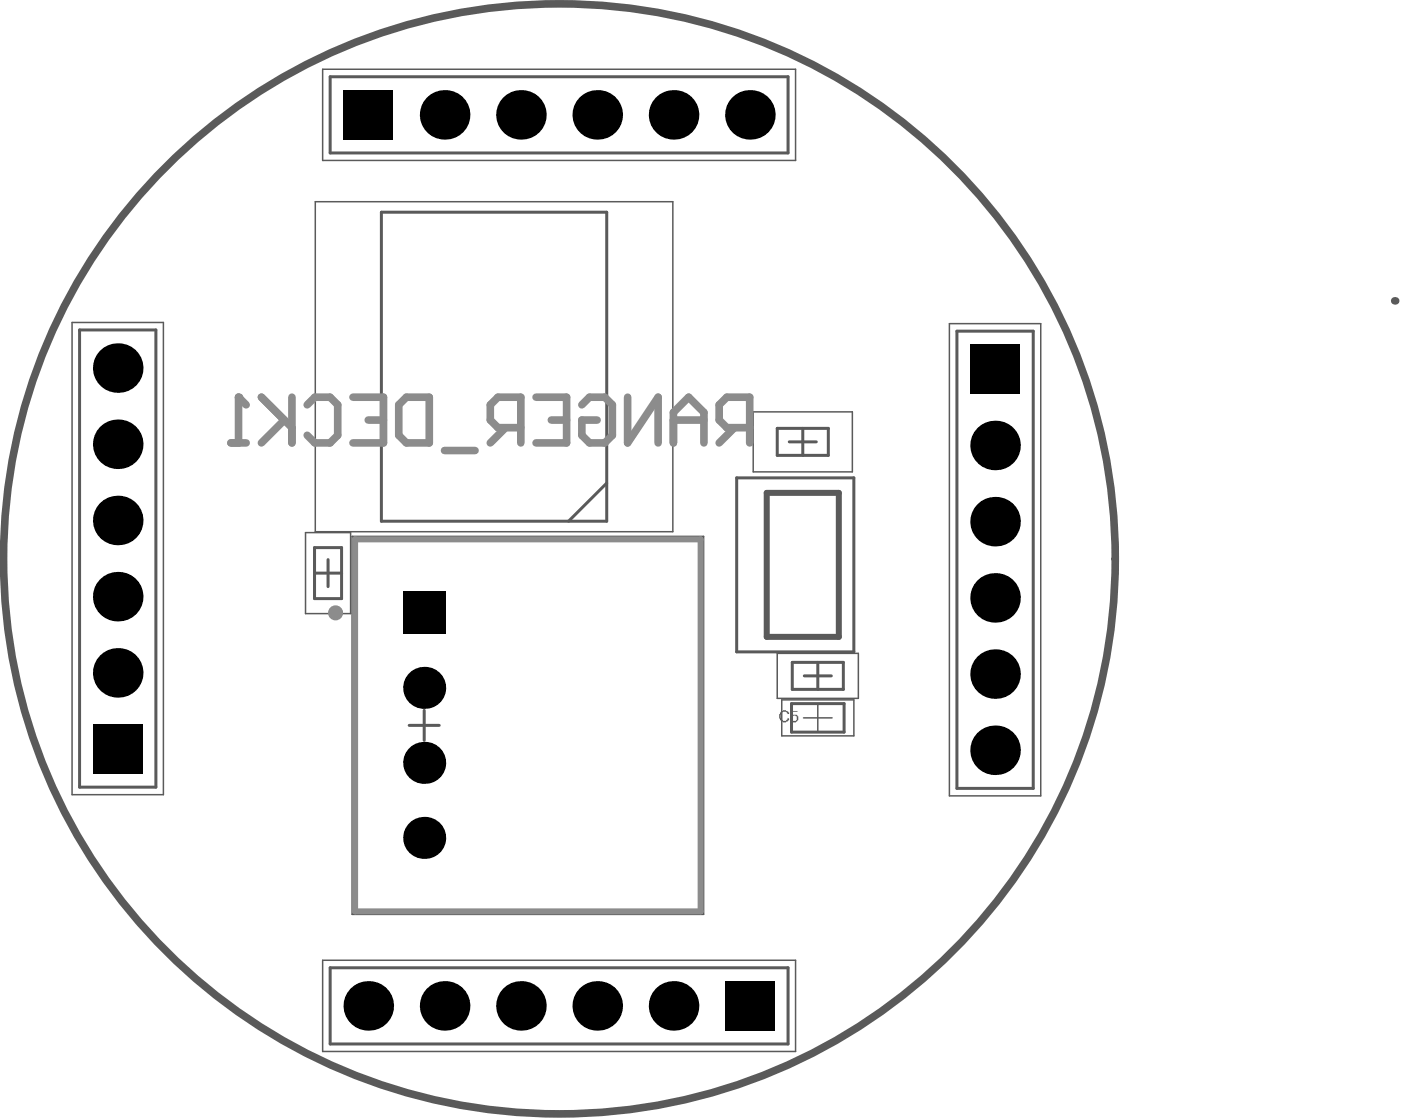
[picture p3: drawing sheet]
<svg xmlns="http://www.w3.org/2000/svg" width="155mm" height="124mm" viewBox="0 0 155 124" stroke-linecap="round" stroke-linejoin="round" font-family="sans-serif">
<g fill="#5a5a5a">
<path d="M86.4 79h.1a.48 .48 0 0 1 .8 0h.1v.2h-.1a.37 .37 0 0 0-.4-.3 .37 .37 0 0 0-.3 .2v.1a.45 .45 0 0 0 .2 .6 .24 .24 0 0 0 .2 .1 .24 .24 0 0 0 .2-.1h.1v-.2l.1 .1a.3 .3 0 0 1-.3 .3v.1h-.3v-.1a.3 .3 0 0 1-.4-.3h-.1v-.5h.1z"/>
<path d="M87.8 78.8h.6v.1h-.5v.4a.39 .39 0 0 1 .5 0 .39 .39 0 0 1 0 .5 .45 .45 0 0 1-.5 .3l-.2-.1v-.2h-.1l.2-.1v.1a.28 .28 0 0 0 .4 .1 .28 .28 0 0 0 .1-.4 .27 .27 0 0 0-.3-.2 .27 .27 0 0 0-.2 .2l-.2-.1z"/>
</g>
<path d="M35.7 7.7h52.4v10.1h-52.4zM8 35.8h10.1v52.3h-10.1zM34.9 22.4h39.6v36.6h-39.6zM105.2 35.9h10.1v52.3h-10.1zM33.8 59.1h5v8.9h-5zM39 59.5h39v41.9h-39zM83.5 45.7h10.9v6.6h-10.9zM86.1 72.4h9v5h-9zM35.7 106.5h52.4v10.1h-52.4z" fill="none" stroke="#5a5a5a" stroke-width=".17"/>
<g fill="none" stroke="#5a5a5a" stroke-width=".33">
<path d="M36.6 8.5h50.7v8.5h-50.7zM8.8 36.6h8.5v50.7h-8.5zM42.3 23.5h24.9v34.3h-24.9zM106 36.7h8.5v50.7h-8.5zM39.3 59.8h38.3v41.2h-38.3zM67.2 53.6l-4.2 4.2M81.6 53h13v19.3h-13zM86.1 47.5h5.7v3h-5.7zM87.4 49h3M88.9 47.5v3M34.8 63.5h3M34.8 60.7h3v5.7h-3z"/>
<path d="M36.3 62v3M47 78.8v3.3M87.8 73.4h5.6v3h-5.6zM89.1 74.9h3M90.6 73.4v3M45.3 80.4h3.4M36.6 107.3h50.7v8.4h-50.7z"/>
</g>
<path d="M84.9 54.6h8v16h-8z" fill="none" stroke="#5a5a5a" stroke-width=".67"/>
<circle cx="154.5" cy="33.4" r=".42" fill="#5a5a5a"/>
<circle cx="62" cy="62" r="61.6" fill="none" stroke="#5a5a5a" stroke-width=".85"/>
<path d="M86.6 77.6h8v4h-8zM89 79.6h3.2M90.6 78v3.2" fill="none" stroke="#5a5a5a" stroke-width=".17"/>
<path d="M87.7 78h5.8v3.2h-5.8z" fill="none" stroke="#5a5a5a" stroke-width=".33"/>
<path d="M39.3 59.8h38.3v41.2h-38.3z" fill="none" stroke="#8c8c8c" stroke-width=".67"/>
<g fill="none" stroke="#8c8c8c" stroke-width=".85">
<path d="M25.6 49.1h1.7M26.4 44v5.1M29 44l3.3 3.4M31.5 46.6l-2.5 2.5M32.3 44v5.1M34 44.9l.9-.9h1.7l.8 .9v3.4l-.8 .8h-1.7l-.9-.8M39.1 44h3.4v5.1h-3.4M40.8 46.6h1.7M45 44h2.6v5.1h-2.6l-.8-.8v-3.4zM49.3 50h3.3M56 47.4l-1.7 1.7M57.7 47.4h-2.5l-.9-.8v-1.7l.9-.9h2.5v5.1"/>
<path d="M59.4 44h3.4v5.1h-3.4M61.1 46.6h1.7M64.5 44.9l.8-.9h1.7l.8 .9v3.4l-.8 .8h-1.7l-.8-.8v-1.7h1.7M69.5 44v5.1l3.4-5.1v5.1M74.6 49.1v-3.4l1.7-1.7 1.7 1.7v3.4M74.6 46.6h3.4M81.4 47.4l-1.7 1.7M83.1 47.4h-2.6l-.8-.8v-1.7l.8-.9h2.6v5.1"/>
</g>
<circle cx="26.4" cy="44" r=".42" fill="#8c8c8c"/>
<path d="M26.4 44l.9 .9" fill="none" stroke="#8c8c8c" stroke-width=".85"/>
<circle cx="37.2" cy="68" r=".42" fill="none" stroke="#8c8c8c" stroke-width=".83"/>
<g fill="#000">
<circle cx="49.3" cy="12.7" r="2.75"/>
<circle cx="57.7" cy="12.7" r="2.75"/>
<circle cx="66.2" cy="12.7" r="2.75"/>
<circle cx="74.6" cy="12.7" r="2.75"/>
<circle cx="83.1" cy="12.7" r="2.75"/>
<circle cx="13" cy="40.8" r="2.75"/>
<circle cx="13" cy="49.3" r="2.75"/>
<circle cx="13" cy="57.7" r="2.75"/>
<circle cx="110.2" cy="57.8" r="2.75"/>
<circle cx="110.2" cy="49.4" r="2.75"/>
<circle cx="13" cy="66.2" r="2.75"/>
<circle cx="13" cy="74.6" r="2.75"/>
<circle cx="47" cy="76.3" r="2.33"/>
<circle cx="110.2" cy="74.7" r="2.75"/>
<circle cx="110.2" cy="66.3" r="2.75"/>
<circle cx="47" cy="92.9" r="2.33"/>
<circle cx="47" cy="84.6" r="2.33"/>
<circle cx="110.2" cy="83.2" r="2.75"/>
<circle cx="40.8" cy="111.5" r="2.75"/>
<circle cx="49.3" cy="111.5" r="2.75"/>
<circle cx="57.7" cy="111.5" r="2.75"/>
<circle cx="66.2" cy="111.5" r="2.75"/>
<circle cx="74.6" cy="111.5" r="2.75"/>
</g>
<g fill="#000">
<path d="M38.1 10h5.5v5.5h-5.5z" fill-rule="evenodd"/>
<path d="M107.5 38.2h5.5v5.5h-5.5z" fill-rule="evenodd"/>
<path d="M44.7 65.6h4.6v4.7h-4.6z" fill-rule="evenodd"/>
<path d="M10.3 80.3h5.5v5.5h-5.5z" fill-rule="evenodd"/>
<path d="M80.3 108.8h5.5v5.5h-5.5z" fill-rule="evenodd"/>
</g>
</svg>
